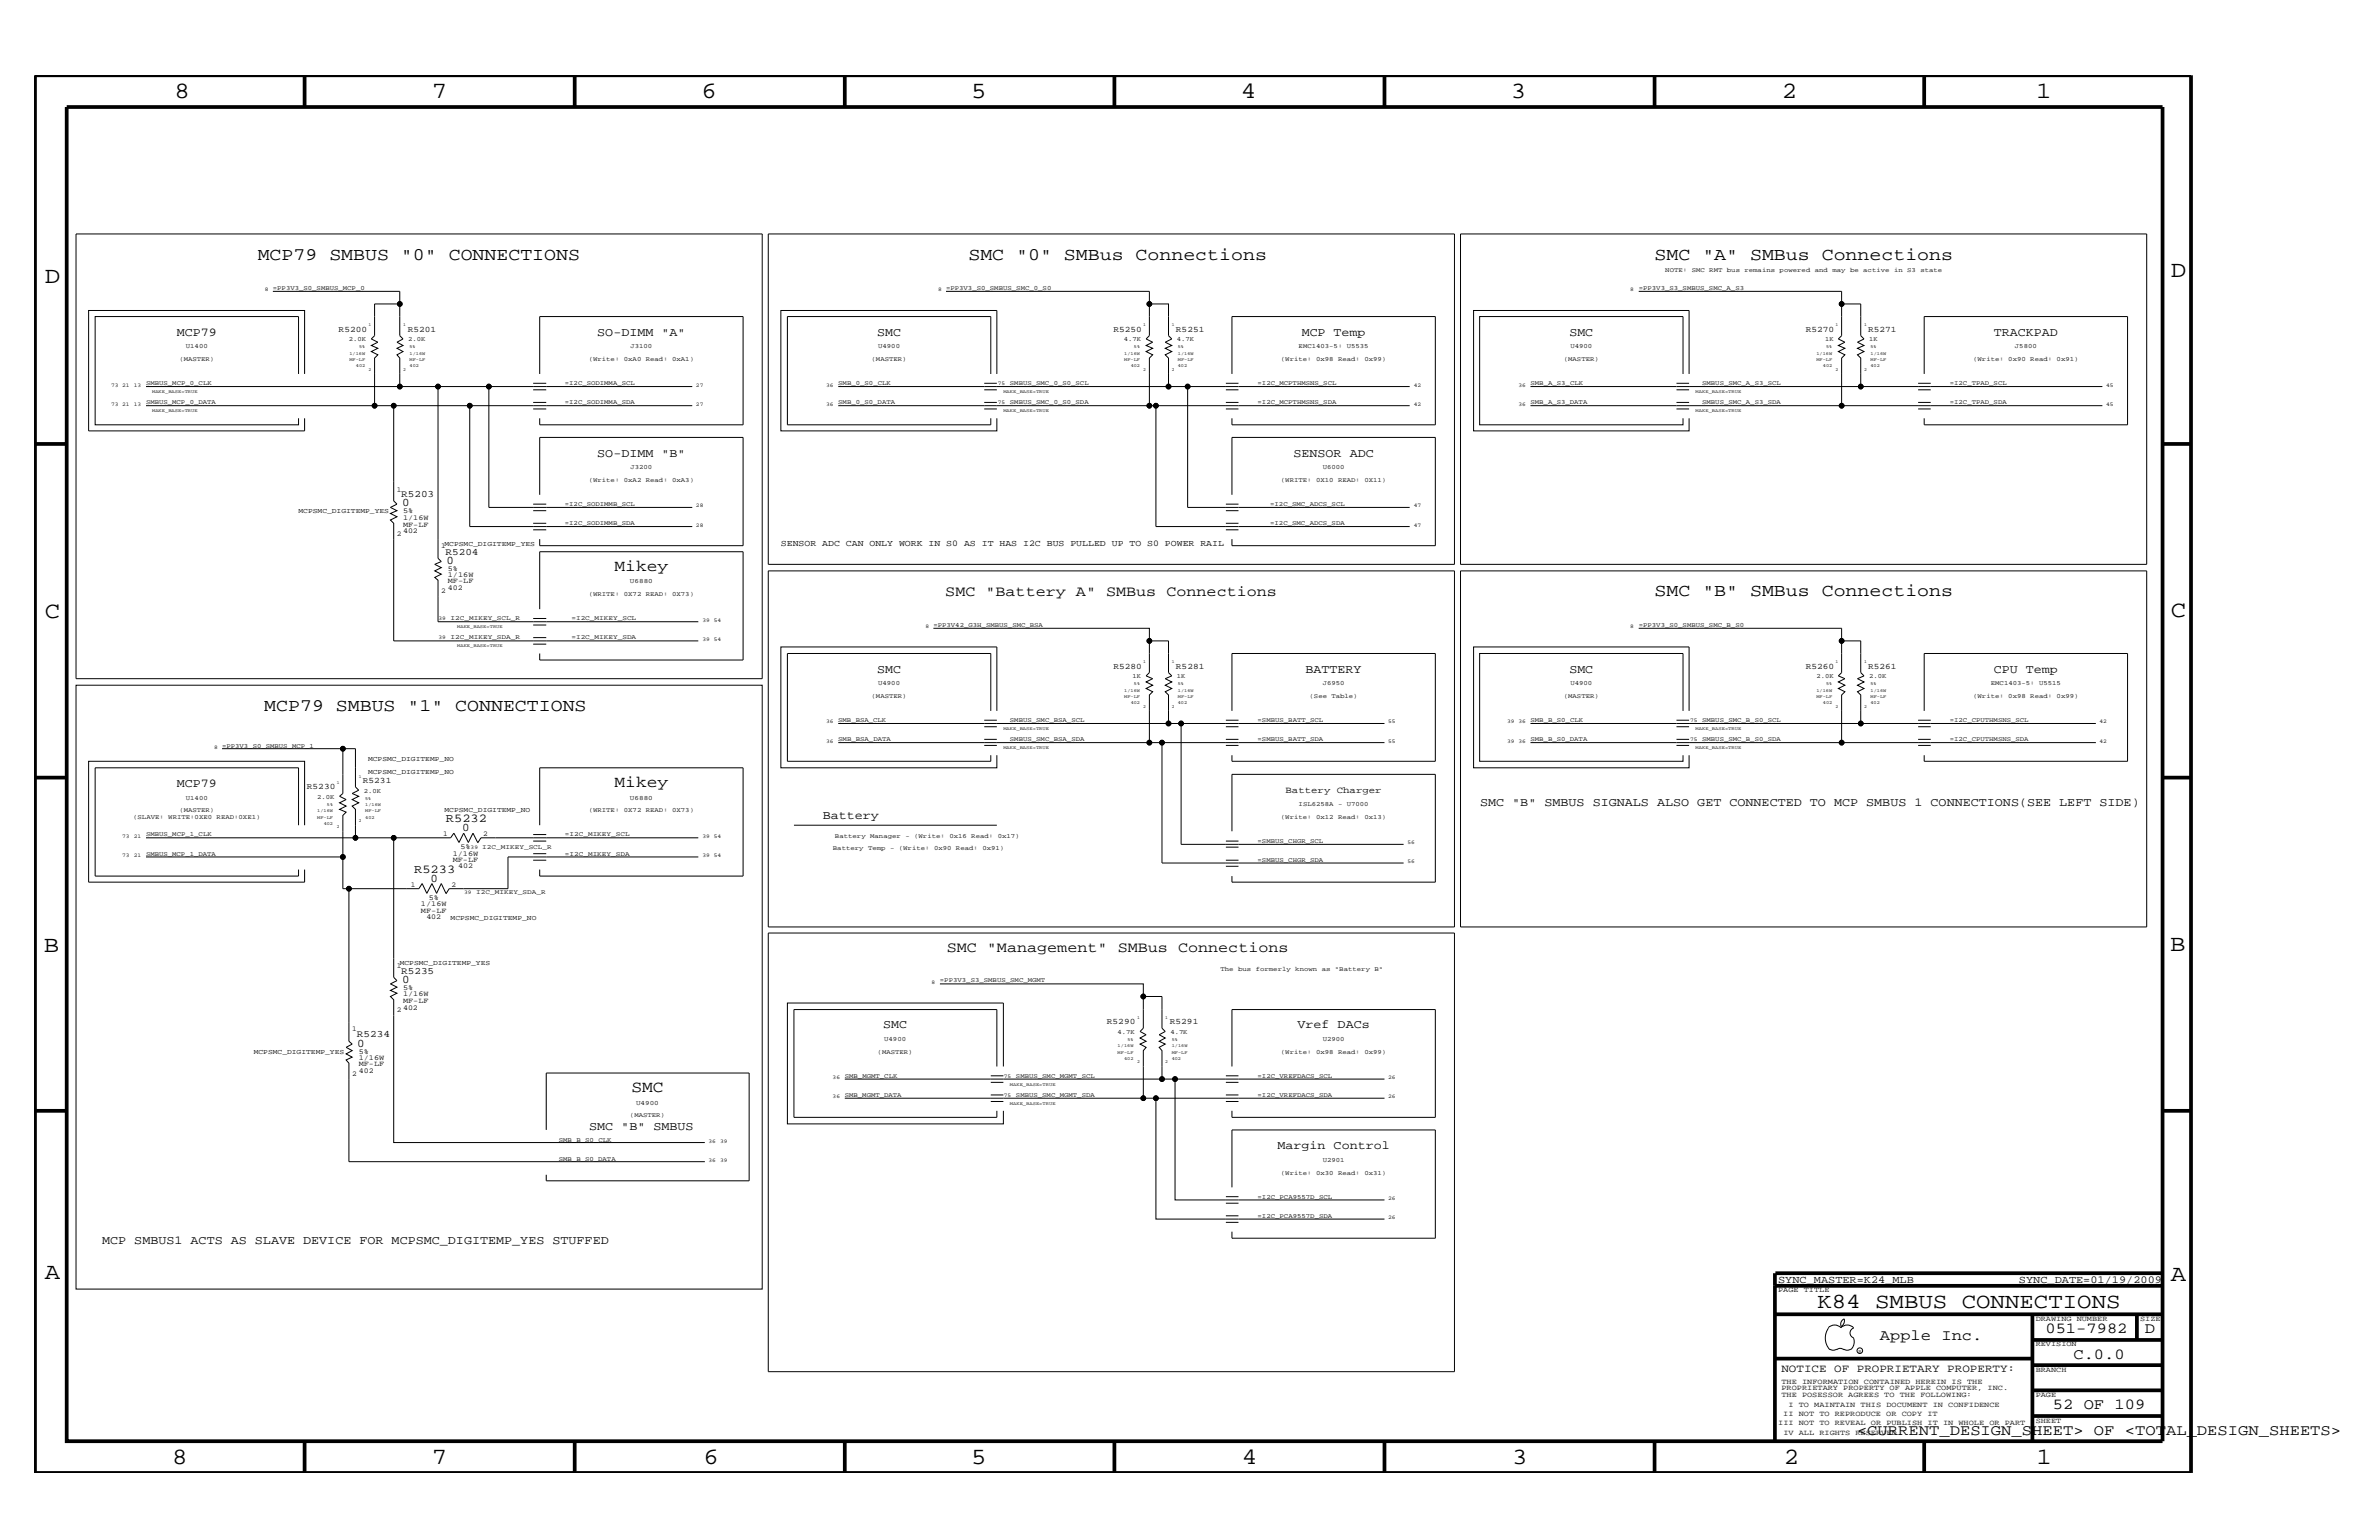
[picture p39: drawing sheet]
<svg xmlns="http://www.w3.org/2000/svg" width="432mm" height="279mm" viewBox="0 0 432 279" stroke-linecap="round" stroke-linejoin="round" font-family="sans-serif">
<defs><g id="words">
<g font-size="4.2">
<text x="31.7" y="17.8">8</text>
<text x="78.4" y="17.8">7</text>
<text x="127.3" y="17.8">6</text>
<text x="176.3" y="17.8">5</text>
<text x="225.2" y="17.8">4</text>
<text x="274.2" y="17.8">3</text>
<text x="323.4" y="17.8">2</text>
<text x="369.6" y="17.8">1</text>
<text x="8.1" y="51.3">D</text>
<text x="394" y="50.3">D</text>
<text x="8.1" y="112.1">C</text>
<text x="394" y="111.9">C</text>
<text x="8" y="172.7">B</text>
<text x="393.9" y="172.5">B</text>
<text x="8.1" y="232">A</text>
<text x="394" y="232.4">A</text>
<text x="31.2" y="265.6">8</text>
<text x="78.4" y="265.6">7</text>
<text x="127.7" y="265.6">6</text>
<text x="176.3" y="265.6">5</text>
<text x="225.4" y="265.6">4</text>
<text x="274.5" y="265.6">3</text>
<text x="323.8" y="265.6">2</text>
<text x="369.7" y="265.6">1</text>
</g>
<text font-size="3.9" x="329.9" y="237.3">K84 SMBUS CONNECTIONS</text>
<g font-size="3.2">
<text x="46.8" y="47.1">MCP79 SMBUS &quot;0&quot; CONNECTIONS</text>
<text x="175.8" y="47.1">SMC &quot;0&quot; SMBus Connections</text>
<text x="300.3" y="47.1">SMC &quot;A&quot; SMBus Connections</text>
<text x="300.3" y="108.1">SMC &quot;B&quot; SMBus Connections</text>
<text x="48" y="129">MCP79 SMBUS &quot;1&quot; CONNECTIONS</text>
</g>
<g font-size="3">
<text x="111.5" y="103.6">Mikey</text>
<text x="111.5" y="142.8">Mikey</text>
<text x="114.6" y="198.1">SMC</text>
</g>
<g font-size="2.8">
<text x="341.2" y="243.1">Apple Inc.</text>
<text x="371.3" y="241.9">051-7982</text>
<text x="389.3" y="241.9">D</text>
<text x="376.3" y="246.5">C.0.0</text>
<text x="372.6" y="255.7">52 OF 109</text>
<text x="337.1" y="260.4">&lt;CURRENT_DESIGN_SHEET&gt; OF &lt;TOTAL_DESIGN_SHEETS&gt;</text>
</g>
<g font-size="2.7">
<text x="171.6" y="108.1">SMC &quot;Battery A&quot; SMBus Connections</text>
<text x="171.8" y="172.7">SMC &quot;Management&quot; SMBus Connections</text>
</g>
<g font-size="2.2">
<text x="32.1" y="60.9">MCP79</text>
<text x="108.4" y="60.9">SO-DIMM &quot;A&quot;</text>
<text x="159.2" y="60.9">SMC</text>
<text x="236.3" y="60.9">MCP Temp</text>
<text x="284.9" y="60.9">SMC</text>
<text x="361.9" y="60.9">TRACKPAD</text>
<text x="108.4" y="82.8">SO-DIMM &quot;B&quot;</text>
<text x="234.8" y="82.8">SENSOR ADC</text>
<text x="159.2" y="122">SMC</text>
<text x="237" y="122">BATTERY</text>
<text x="284.9" y="122">SMC</text>
<text x="361.9" y="122">CPU Temp</text>
<text x="32.1" y="142.8">MCP79</text>
<text x="80.9" y="149.1">R5232</text>
<text x="149.4" y="148.5">Battery</text>
<text x="268.6" y="146.2">SMC &quot;B&quot; SMBUS SIGNALS ALSO GET CONNECTED TO MCP SMBUS 1 CONNECTIONS(SEE LEFT SIDE)</text>
<text x="75.2" y="158.4">R5233</text>
<text x="160.3" y="186.5">SMC</text>
<text x="235.5" y="186.5">Vref DACs</text>
<text x="106.9" y="205">SMC &quot;B&quot; SMBUS</text>
<text x="231.9" y="208.5">Margin Control</text>
<text x="18.5" y="225.7">MCP SMBUS1 ACTS AS SLAVE DEVICE FOR MCPSMC_DIGITEMP_YES STUFFED</text>
</g>
<g font-size="2.1">
<text x="73" y="91.9">0</text>
<text x="81" y="102.3">0</text>
<text x="83.9" y="150.7">0</text>
<text x="78.1" y="160">0</text>
<text x="73" y="178.4">0</text>
<text x="64.9" y="189.9">0</text>
</g>
<text font-size="2" x="323.3" y="248.9">NOTICE OF PROPRIETARY PROPERTY:</text>
<g font-size="1.9">
<text x="322.7" y="232.7">SYNC_MASTER=K24_MLB</text>
<text x="366.4" y="232.7">SYNC_DATE=01/19/2009</text>
</g>
<g font-size="1.8">
<text x="72.8" y="90.2">R5203</text>
<text x="80.9" y="100.6">R5204</text>
<text x="72.8" y="176.6">R5235</text>
<text x="64.8" y="188.2">R5234</text>
</g>
<text font-size="1.7" x="233.3" y="144">Battery Charger</text>
<text font-size="1.6" x="141.7" y="99">SENSOR ADC CAN ONLY WORK IN S0 AS IT HAS I2C BUS PULLED UP TO S0 POWER RAIL</text>
<g font-size="1.5">
<text x="61.5" y="60.2">R5200</text>
<text x="74" y="60.2">R5201</text>
<text x="202.1" y="60.2">R5250</text>
<text x="213.4" y="60.2">R5251</text>
<text x="327.7" y="60.2">R5270</text>
<text x="339.1" y="60.2">R5271</text>
<text x="202.1" y="121.4">R5280</text>
<text x="213.4" y="121.4">R5281</text>
<text x="327.7" y="121.4">R5260</text>
<text x="339.1" y="121.4">R5261</text>
<text x="55.7" y="143.2">R5230</text>
<text x="65.9" y="142.1">R5231</text>
<text x="200.9" y="185.9">R5290</text>
<text x="212.3" y="185.9">R5291</text>
</g>
<g font-size="1.4">
<text x="72.1" y="89.2">1</text>
<text x="73.2" y="95.5">MF-LF</text>
<text x="73.2" y="93.2">5%</text>
<text x="73.2" y="94.3">1/16W</text>
<text x="72.1" y="97.2">2</text>
<text x="73.2" y="96.6">402</text>
<text x="80.1" y="99.5">1</text>
<text x="80.1" y="107.6">2</text>
<text x="81.3" y="104.8">1/16W</text>
<text x="81.3" y="103.6">5%</text>
<text x="81.3" y="107">402</text>
<text x="81.3" y="105.9">MF-LF</text>
<text x="80.4" y="151.7">1</text>
<text x="82.2" y="155.2">1/16W</text>
<text x="83.6" y="154">5%</text>
<text x="87.7" y="151.7">2</text>
<text x="74.6" y="160.9">1</text>
<text x="82" y="160.9">2</text>
<text x="82.2" y="156.4">MF-LF</text>
<text x="83.1" y="157.5">402</text>
<text x="76.4" y="164.5">1/16W</text>
<text x="76.4" y="165.6">MF-LF</text>
<text x="77.4" y="166.7">402</text>
<text x="77.8" y="163.3">5%</text>
<text x="72.1" y="175.6">1</text>
<text x="73.2" y="179.7">5%</text>
<text x="72.1" y="183.7">2</text>
<text x="73.2" y="183.2">402</text>
<text x="73.2" y="182">MF-LF</text>
<text x="73.2" y="180.8">1/16W</text>
<text x="63.9" y="187.1">1</text>
<text x="65.1" y="191.2">5%</text>
<text x="63.9" y="195.2">2</text>
<text x="65.1" y="194.7">402</text>
<text x="65.1" y="193.5">MF-LF</text>
<text x="65.1" y="192.3">1/16W</text>
<text x="322.7" y="234.4">PAGE TITLE</text>
<text x="369.5" y="239.6">DRAWING NUMBER</text>
<text x="388.5" y="239.6">SIZE</text>
<text x="369.5" y="244.2">REVISION</text>
<text x="323.3" y="251.1">THE INFORMATION CONTAINED HEREIN IS THE</text>
<text x="369.5" y="248.9">BRANCH</text>
<text x="323.3" y="253.4">THE POSESSOR AGREES TO THE FOLLOWING:</text>
<text x="323.3" y="252.3">PROPRIETARY PROPERTY OF APPLE COMPUTER, INC.</text>
<text x="323.7" y="256.9">II NOT TO REPRODUCE OR COPY IT</text>
<text x="324.6" y="255.2">I TO MAINTAIN THIS DOCUMENT IN CONFIDENCE</text>
<text x="369.5" y="253.4">PAGE</text>
<text x="322.7" y="258.6">III NOT TO REVEAL OR PUBLISH IT IN WHOLE OR PART</text>
<text x="323.7" y="260.4">IV ALL RIGHTS RESERVED</text>
<text x="369.5" y="258.1">SHEET</text>
</g>
<g font-size="1.3">
<text x="54.2" y="93.2">MCPSMC_DIGITEMP_YES</text>
<text x="80.7" y="99">MCPSMC_DIGITEMP_YES</text>
<text x="66.8" y="138.1">MCPSMC_DIGITEMP_NO</text>
<text x="66.8" y="140.5">MCPSMC_DIGITEMP_NO</text>
<text x="80.7" y="147.3">MCPSMC_DIGITEMP_NO</text>
<text x="81.8" y="167">MCPSMC_DIGITEMP_NO</text>
<text x="72.6" y="175">MCPSMC_DIGITEMP_YES</text>
<text x="46.1" y="191.2">MCPSMC_DIGITEMP_YES</text>
</g>
<g font-size="1.2">
<text x="49.5" y="52.6">=PP3V3_S0_SMBUS_MCP_0</text>
<text x="171.7" y="52.6">=PP3V3_S0_SMBUS_SMC_0_S0</text>
<text x="297.4" y="52.6">=PP3V3_S3_SMBUS_SMC_A_S3</text>
<text x="302.3" y="49.4">NOTE: SMC RMT bus remains powered and may be active in S3 state</text>
<text x="32.6" y="65.6">(MASTER)</text>
<text x="33.7" y="63.2">U1400</text>
<text x="63.3" y="61.9">2.0K</text>
<text x="74.1" y="61.9">2.0K</text>
<text x="106.8" y="65.6">(Write: 0xA0 Read: 0xA1)</text>
<text x="114.4" y="63.2">J3100</text>
<text x="158.2" y="65.6">(MASTER)</text>
<text x="159.4" y="63.2">U4900</text>
<text x="204" y="61.9">4.7K</text>
<text x="213.6" y="61.9">4.7K</text>
<text x="232.5" y="65.6">(Write: 0x98 Read: 0x99)</text>
<text x="235.7" y="63.2">EMC1403-5: U5535</text>
<text x="283.8" y="65.6">(MASTER)</text>
<text x="285" y="63.2">U4900</text>
<text x="331.3" y="61.9">1K</text>
<text x="339.3" y="61.9">1K</text>
<text x="358.1" y="65.6">(Write: 0x90 Read: 0x91)</text>
<text x="365.7" y="63.2">J5800</text>
<text x="26.5" y="69.9">SMBUS_MCP_0_CLK</text>
<text x="102.5" y="69.9">=I2C_SODIMMA_SCL</text>
<text x="152.1" y="69.9">SMB_0_S0_CLK</text>
<text x="183.3" y="69.9">SMBUS_SMC_0_S0_SCL</text>
<text x="228.3" y="69.9">=I2C_MCPTHMSNS_SCL</text>
<text x="277.8" y="69.9">SMB_A_S3_CLK</text>
<text x="308.9" y="69.9">SMBUS_SMC_A_S3_SCL</text>
<text x="353.9" y="69.9">=I2C_TPAD_SCL</text>
<text x="26.5" y="73.3">SMBUS_MCP_0_DATA</text>
<text x="102.5" y="73.3">=I2C_SODIMMA_SDA</text>
<text x="152.1" y="73.3">SMB_0_S0_DATA</text>
<text x="183.3" y="73.3">SMBUS_SMC_0_S0_SDA</text>
<text x="228.3" y="73.3">=I2C_MCPTHMSNS_SDA</text>
<text x="277.8" y="73.3">SMB_A_S3_DATA</text>
<text x="308.9" y="73.3">SMBUS_SMC_A_S3_SDA</text>
<text x="353.9" y="73.3">=I2C_TPAD_SDA</text>
<text x="106.8" y="87.4">(Write: 0xA2 Read: 0xA3)</text>
<text x="114.4" y="85.1">J3200</text>
<text x="232.5" y="87.4">(WRITE: 0X10 READ: 0X11)</text>
<text x="240.1" y="85.1">U6000</text>
<text x="102.5" y="91.8">=I2C_SODIMMB_SCL</text>
<text x="102.5" y="95.3">=I2C_SODIMMB_SDA</text>
<text x="230.5" y="91.8">=I2C_SMC_ADCS_SCL</text>
<text x="230.5" y="95.3">=I2C_SMC_ADCS_SDA</text>
<text x="114.3" y="105.9">U6880</text>
<text x="81.8" y="112.6">I2C_MIKEY_SCL_R</text>
<text x="103.7" y="112.6">=I2C_MIKEY_SCL</text>
<text x="106.8" y="108.1">(WRITE: 0X72 READ: 0X73)</text>
<text x="169.4" y="113.7">=PP3V42_G3H_SMBUS_SMC_BSA</text>
<text x="297.4" y="113.7">=PP3V3_S0_SMBUS_SMC_B_S0</text>
<text x="81.8" y="116">I2C_MIKEY_SDA_R</text>
<text x="103.7" y="116">=I2C_MIKEY_SDA</text>
<text x="159.4" y="124.3">U4900</text>
<text x="205.6" y="123">1K</text>
<text x="213.6" y="123">1K</text>
<text x="240.1" y="124.3">J6950</text>
<text x="285" y="124.3">U4900</text>
<text x="329.7" y="123">2.0K</text>
<text x="339.3" y="123">2.0K</text>
<text x="361.4" y="124.3">EMC1403-5: U5515</text>
<text x="152.1" y="131">SMB_BSA_CLK</text>
<text x="158.2" y="126.6">(MASTER)</text>
<text x="183.3" y="131">SMBUS_SMC_BSA_SCL</text>
<text x="228.3" y="131">=SMBUS_BATT_SCL</text>
<text x="237.7" y="126.6">(See Table)</text>
<text x="277.8" y="131">SMB_B_S0_CLK</text>
<text x="283.8" y="126.6">(MASTER)</text>
<text x="308.9" y="131">SMBUS_SMC_B_S0_SCL</text>
<text x="353.9" y="131">=I2C_CPUTHMSNS_SCL</text>
<text x="358.1" y="126.6">(Write: 0x98 Read: 0x99)</text>
<text x="40.3" y="135.7">=PP3V3_S0_SMBUS_MCP_1</text>
<text x="152.1" y="134.5">SMB_BSA_DATA</text>
<text x="183.3" y="134.5">SMBUS_SMC_BSA_SDA</text>
<text x="228.3" y="134.5">=SMBUS_BATT_SDA</text>
<text x="277.8" y="134.5">SMB_B_S0_DATA</text>
<text x="308.9" y="134.5">SMBUS_SMC_B_S0_SDA</text>
<text x="353.9" y="134.5">=I2C_CPUTHMSNS_SDA</text>
<text x="66" y="143.8">2.0K</text>
<text x="24.2" y="148.5">(SLAVE: WRITE:0XE0 READ:0XE1)</text>
<text x="32.6" y="147.3">(MASTER)</text>
<text x="33.7" y="145.1">U1400</text>
<text x="57.6" y="145">2.0K</text>
<text x="106.8" y="147.3">(WRITE: 0X72 READ: 0X73)</text>
<text x="114.3" y="145.1">U6880</text>
<text x="232.5" y="148.5">(Write: 0x12 Read: 0x13)</text>
<text x="235.7" y="146.2">ISL6258A - U7000</text>
<text x="26.5" y="155.2">SMBUS_MCP_1_DATA</text>
<text x="26.5" y="151.8">SMBUS_MCP_1_CLK</text>
<text x="87.5" y="154">I2C_MIKEY_SCL_R</text>
<text x="102.5" y="151.8">=I2C_MIKEY_SCL</text>
<text x="102.5" y="155.2">=I2C_MIKEY_SDA</text>
<text x="151.2" y="154.3">Battery Temp - (Write: 0x90 Read: 0x91)</text>
<text x="151.6" y="152">Battery Manager - (Write: 0x16 Read: 0x17)</text>
<text x="228.3" y="152.9">=SMBUS_CHGR_SCL</text>
<text x="228.3" y="156.4">=SMBUS_CHGR_SDA</text>
<text x="86.4" y="162.2">I2C_MIKEY_SDA_R</text>
<text x="170.6" y="178.3">=PP3V3_S3_SMBUS_SMC_MGMT</text>
<text x="221.5" y="176.2">The bus formerly known as &quot;Battery B&quot;</text>
<text x="159.3" y="191.2">(MASTER)</text>
<text x="160.5" y="188.9">U4900</text>
<text x="202.9" y="187.6">4.7K</text>
<text x="212.4" y="187.6">4.7K</text>
<text x="232.5" y="191.2">(Write: 0x98 Read: 0x99)</text>
<text x="240.1" y="188.9">U2900</text>
<text x="153.3" y="195.6">SMB_MGMT_CLK</text>
<text x="184.4" y="195.6">SMBUS_SMC_MGMT_SCL</text>
<text x="228.3" y="195.6">=I2C_VREFDACS_SCL</text>
<text x="114.3" y="202.7">(MASTER)</text>
<text x="115.4" y="200.4">U4900</text>
<text x="153.3" y="199">SMB_MGMT_DATA</text>
<text x="184.4" y="199">SMBUS_SMC_MGMT_SDA</text>
<text x="228.3" y="199">=I2C_VREFDACS_SDA</text>
<text x="101.4" y="207.1">SMB_B_S0_CLK</text>
<text x="101.4" y="210.6">SMB_B_S0_DATA</text>
<text x="232.5" y="213.1">(Write: 0x30 Read: 0x31)</text>
<text x="240.1" y="210.8">U2901</text>
<text x="228.3" y="220.9">=I2C_PCA9557D_SDA</text>
<text x="228.3" y="217.5">=I2C_PCA9557D_SCL</text>
</g>
<g font-size="1">
<text x="48.1" y="52.9">8</text>
<text x="170.3" y="52.9">8</text>
<text x="295.9" y="52.9">8</text>
<text x="20.2" y="70.1">73 21</text>
<text x="24.3" y="70.1">13</text>
<text x="126.3" y="70.1">27</text>
<text x="149.9" y="70.1">36</text>
<text x="181.1" y="69.9">75</text>
<text x="256.6" y="70.1">42</text>
<text x="275.6" y="70.1">36</text>
<text x="382.3" y="70.1">45</text>
<text x="20.2" y="73.6">73 21</text>
<text x="24.3" y="73.6">13</text>
<text x="126.3" y="73.6">27</text>
<text x="149.9" y="73.6">36</text>
<text x="181.1" y="73.3">75</text>
<text x="256.6" y="73.6">42</text>
<text x="275.6" y="73.6">36</text>
<text x="382.3" y="73.6">45</text>
<text x="126.3" y="92.1">28</text>
<text x="126.3" y="95.5">28</text>
<text x="256.6" y="92.1">47</text>
<text x="256.6" y="95.5">47</text>
<text x="79.6" y="112.6">39</text>
<text x="127.5" y="112.8">39 54</text>
<text x="168" y="114">8</text>
<text x="295.9" y="114">8</text>
<text x="79.6" y="116">39</text>
<text x="127.5" y="116.3">39 54</text>
<text x="149.9" y="131.3">36</text>
<text x="252" y="131.3">55</text>
<text x="273.6" y="131.3">39 36</text>
<text x="306.7" y="131">75</text>
<text x="381.1" y="131.3">42</text>
<text x="38.9" y="135.8">8</text>
<text x="149.9" y="134.7">36</text>
<text x="252" y="134.7">55</text>
<text x="273.6" y="134.7">39 36</text>
<text x="306.7" y="134.5">75</text>
<text x="381.1" y="134.7">42</text>
<text x="22.2" y="155.5">73</text>
<text x="22.2" y="152">73</text>
<text x="24.3" y="155.5">21</text>
<text x="24.3" y="152">21</text>
<text x="85.4" y="154">39</text>
<text x="127.5" y="152">39 54</text>
<text x="127.5" y="155.5">39 54</text>
<text x="255.4" y="153.2">56</text>
<text x="255.4" y="156.6">56</text>
<text x="84.2" y="162.2">39</text>
<text x="169.1" y="178.5">8</text>
<text x="151.1" y="195.8">36</text>
<text x="182.2" y="195.6">75</text>
<text x="252" y="195.8">26</text>
<text x="151.1" y="199.2">36</text>
<text x="182.2" y="199">75</text>
<text x="252" y="199.2">26</text>
<text x="128.6" y="207.3">36</text>
<text x="130.7" y="207.3">39</text>
<text x="128.6" y="210.8">36</text>
<text x="130.7" y="210.8">39</text>
<text x="252" y="221.2">26</text>
<text x="252" y="217.7">26</text>
</g>
<text font-size=".9" x="337.3" y="245.4">R</text>
<g font-size=".8">
<text x="66.9" y="59.2">1</text>
<text x="73.2" y="59.2">1</text>
<text x="207.5" y="59.2">1</text>
<text x="212.7" y="59.2">1</text>
<text x="333.2" y="59.2">1</text>
<text x="338.3" y="59.2">1</text>
<text x="63.4" y="64.4">1/16W</text>
<text x="63.4" y="65.6">MF-LF</text>
<text x="65.2" y="63.2">5%</text>
<text x="74.3" y="65.6">MF-LF</text>
<text x="74.3" y="64.4">1/16W</text>
<text x="74.3" y="63.2">5%</text>
<text x="204" y="65.6">MF-LF</text>
<text x="204" y="64.4">1/16W</text>
<text x="205.8" y="63.2">5%</text>
<text x="213.8" y="65.6">MF-LF</text>
<text x="213.8" y="63.2">5%</text>
<text x="213.8" y="64.4">1/16W</text>
<text x="329.7" y="65.6">MF-LF</text>
<text x="329.7" y="64.4">1/16W</text>
<text x="331.5" y="63.2">5%</text>
<text x="339.5" y="63.2">5%</text>
<text x="339.5" y="65.6">MF-LF</text>
<text x="339.5" y="64.4">1/16W</text>
<text x="27.6" y="71.3">MAKE_BASE=TRUE</text>
<text x="64.6" y="66.7">402</text>
<text x="66.9" y="67.3">2</text>
<text x="73.2" y="67.3">2</text>
<text x="74.3" y="66.7">402</text>
<text x="182.1" y="71.3">MAKE_BASE=TRUE</text>
<text x="205.2" y="66.7">402</text>
<text x="207.5" y="67.3">2</text>
<text x="212.7" y="67.3">2</text>
<text x="213.8" y="66.7">402</text>
<text x="307.8" y="71.3">MAKE_BASE=TRUE</text>
<text x="330.9" y="66.7">402</text>
<text x="333.2" y="67.3">2</text>
<text x="338.3" y="67.3">2</text>
<text x="339.5" y="66.7">402</text>
<text x="27.6" y="74.8">MAKE_BASE=TRUE</text>
<text x="182.1" y="74.8">MAKE_BASE=TRUE</text>
<text x="307.8" y="74.8">MAKE_BASE=TRUE</text>
<text x="83" y="114">MAKE_BASE=TRUE</text>
<text x="83" y="117.4">MAKE_BASE=TRUE</text>
<text x="204" y="125.5">1/16W</text>
<text x="205.8" y="124.3">5%</text>
<text x="207.5" y="120.3">1</text>
<text x="212.7" y="120.3">1</text>
<text x="213.8" y="125.5">1/16W</text>
<text x="213.8" y="124.3">5%</text>
<text x="329.7" y="125.5">1/16W</text>
<text x="331.5" y="124.3">5%</text>
<text x="333.2" y="120.3">1</text>
<text x="338.3" y="120.3">1</text>
<text x="339.5" y="124.3">5%</text>
<text x="339.5" y="125.5">1/16W</text>
<text x="204" y="126.6">MF-LF</text>
<text x="205.2" y="127.8">402</text>
<text x="207.5" y="128.4">2</text>
<text x="212.7" y="128.4">2</text>
<text x="213.8" y="126.6">MF-LF</text>
<text x="213.8" y="127.8">402</text>
<text x="329.7" y="126.6">MF-LF</text>
<text x="330.9" y="127.8">402</text>
<text x="333.2" y="128.4">2</text>
<text x="338.3" y="128.4">2</text>
<text x="339.5" y="127.8">402</text>
<text x="339.5" y="126.6">MF-LF</text>
<text x="182.1" y="135.8">MAKE_BASE=TRUE</text>
<text x="182.1" y="132.4">MAKE_BASE=TRUE</text>
<text x="307.8" y="132.4">MAKE_BASE=TRUE</text>
<text x="307.8" y="135.8">MAKE_BASE=TRUE</text>
<text x="61.1" y="142.2">1</text>
<text x="65.1" y="141.1">1</text>
<text x="57.6" y="148.5">MF-LF</text>
<text x="57.6" y="147.3">1/16W</text>
<text x="58.8" y="149.7">402</text>
<text x="59.4" y="146.2">5%</text>
<text x="65.1" y="149.1">2</text>
<text x="66.3" y="145.1">5%</text>
<text x="66.3" y="146.2">1/16W</text>
<text x="66.3" y="147.3">MF-LF</text>
<text x="66.3" y="148.5">402</text>
<text x="61.1" y="150.2">2</text>
<text x="206.4" y="184.9">1</text>
<text x="211.5" y="184.9">1</text>
<text x="202.9" y="190">1/16W</text>
<text x="202.9" y="191.2">MF-LF</text>
<text x="204.6" y="188.9">5%</text>
<text x="212.7" y="188.9">5%</text>
<text x="212.7" y="191.2">MF-LF</text>
<text x="212.7" y="190">1/16W</text>
<text x="183.3" y="197">MAKE_BASE=TRUE</text>
<text x="204" y="192.3">402</text>
<text x="206.4" y="192.9">2</text>
<text x="211.5" y="192.9">2</text>
<text x="212.7" y="192.3">402</text>
<text x="183.3" y="200.4">MAKE_BASE=TRUE</text>
</g>
</g></defs>
<g fill="none" stroke="#000" stroke-width=".18">
<path d="M13.8 42.4h124.5v80.7h-124.5zM49.5 52.9h23.1v2.2M139.4 42.4h124.6v60h-124.6zM171.7 52.9h36.9v2.2h3.5v5.8l.6 .6-1.2 .6 1.2 .6-1.2 .5 1.2 .6-1.2 .6 .6 .6v5.1M208.6 55.1v5.8l-.6 .6 1.2 .6-1.2 .6 1.2 .5-1.2 .6 1.2 .6-.6 .6v8.6h-56.5M265.1 42.4h124.5v60h-124.5zM297.4 52.9h36.9v8l-.6 .6 1.2 .6-1.2 .6 1.2 .5-1.2 .6 1.2 .6-.6 .6v8.6M334.3 55.1h3.4v5.8l.6 .6-1.2 .6 1.2 .6-1.2 .5 1.2 .6-1.2 .6 .6 .6v5.1M26.5 73.6h41.5M26.5 70.1h46.1M54.2 67.8v-10.4h-36.9v19.7h36.9v-1.2M55.3 67.8v-11.5h-39.2v21.9h39.2v-2.3"/>
<path d="M72.6 70.1v-5.1l-.5-.6 1.1-.6-1.1-.6 1.1-.5-1.1-.6 1.1-.6-.6-.6v-5.8h-4.6v5.8l-.6 .6 1.2 .6-1.2 .6 1.2 .5-1.2 .6 1.2 .6-.6 .6v8.6h3.5M72.6 70.1h6.9v31.2l.6 .6-1.2 .5 1.2 .6-1.2 .6 1.2 .6-1.2 .6 .6 .5v7.5h47.2M79.5 70.1h46.1M85.3 73.6h-13.8v17.3l.6 .6-1.2 .6 1.2 .6-1.2 .5 1.2 .6-1.2 .5 .6 .6v21.4h55.2M85.3 73.6v21.9h40.3M85.3 73.6h40.3M88.7 70.1v22h36.9M96.8 74.2h2.3M96.8 73h2.3M96.8 70.7h2.3M96.8 69.5h2.3M98 67.8v-10.4h36.9v19.7h-36.9v-1.2"/>
<path d="M152.1 70.1h63.5M178.6 74.2h2.3M178.6 73h2.3M178.6 70.7h2.3M178.6 69.5h2.3M179.8 67.8v-10.4h-36.9v19.7h36.9v-1.2M180.9 67.8v-11.5h-39.2v21.9h39.2v-2.3M208.6 73.6h47.3M209.8 73.6v21.9h46.1M222.5 74.2h2.3M222.5 73h2.3M222.5 70.7h2.3"/>
<path d="M222.5 69.5h2.3M223.6 67.8v-10.4h36.9v19.7h-36.9v-1.2M255.9 70.1h-40.3v22h40.3M277.8 73.6h103.8M277.8 70.1h103.8M304.3 74.2h2.3M304.3 73h2.3M304.3 70.7h2.3M304.3 69.5h2.3M305.5 67.8v-10.4h-36.9v19.7h36.9v-1.2M306.6 67.8v-11.5h-39.1v21.9h39.1v-2.3M348.1 74.2h2.3"/>
<path d="M348.1 73h2.3M348.1 70.7h2.3M348.1 69.5h2.3M349.3 67.8v-10.4h36.9v19.7h-36.9v-1.2M96.8 96.1h2.3M96.8 94.9h2.3M96.8 92.7h2.3M96.8 91.5h2.3M98 89.8v-10.4h36.9v19.6h-36.9v-1.2M222.5 96.1h2.3M222.5 94.9h2.3M222.5 92.7h2.3"/>
<path d="M222.5 91.5h2.3M223.6 89.8v-10.4h36.9v19.6h-36.9v-1.2M96.8 113.4h2.3M96.8 112.2h2.3M96.8 116.9h2.3M96.8 115.7h2.3M98 110.5v-10.4h36.9v19.6h-36.9v-1.1M139.4 103.6h124.6v64.6h-124.6zM169.4 114h39.2v2.3h3.5v5.7l.6 .6-1.2 .5 1.2 .6-1.2 .6 1.2 .6-1.2 .6 .6 .6v5.2M208.6 116.3v5.7l-.6 .6 1.2 .5-1.2 .6 1.2 .6-1.2 .6 1.2 .6-.6 .6v8.6h-56.5M265.1 103.6h124.5v64.6h-124.5zM297.4 114h36.9v8l-.6 .6 1.2 .5-1.2 .6 1.2 .6-1.2 .6 1.2 .6-.6 .6v8.6"/>
<path d="M334.3 116.3h3.4v5.7l.6 .6-1.2 .5 1.2 .6-1.2 .6 1.2 .6-1.2 .6 .6 .6v5.2M13.8 124.3h124.5v109.6h-124.5zM40.3 135.8h21.9M152.1 131.3h62.3M178.6 135.2h2.3M178.6 134.1h2.3M178.6 131.9h2.3M178.6 130.7h2.3M179.8 129v-10.4h-36.9v19.5h36.9v-1.1M180.9 129v-11.6h-39.2v21.9h39.2v-2.3M208.6 134.7h2.3M222.5 135.2h2.3"/>
<path d="M222.5 134.1h2.3M222.5 131.9h2.3M222.5 130.7h2.3M223.6 129v-10.4h36.9v19.5h-36.9v-1.1M251.3 131.3h-36.9v21.9h40.4M251.3 134.7h-40.4v21.9h43.9M277.8 134.7h102.6M277.8 131.3h102.6M304.3 135.2h2.3M304.3 134.1h2.3M304.3 131.9h2.3M304.3 130.7h2.3"/>
<path d="M305.5 129v-10.4h-36.9v19.5h36.9v-1.1M306.6 129v-11.6h-39.1v21.9h39.1v-2.3M348.1 135.2h2.3M348.1 134.1h2.3M348.1 131.9h2.3M348.1 130.7h2.3M349.3 129v-10.4h36.9v19.5h-36.9v-1.1M26.5 152h55.3l.6-.8 .9 1.7 .9-1.7 .8 1.7 .9-1.7 .8 1.7M54.2 149.7v-10.4h-36.9v19.6h36.9v-1.1M55.3 149.7v-11.6h-39.2v21.9h39.2v-2.2M62.2 155.5v5.7h1.1M64.5 152v-5.2l-.6-.6 1.2-.5-1.2-.6 1.2-.6-1.2-.5 1.2-.6-.6-.6v-7h-2.3v8.2l-.6 .5 1.2 .6-1.2 .6 1.2 .5-1.2 .6 1.2 .5-.6 .6v7.6h-35.7"/>
<path d="M71.5 152v25.3l.6 .6-1.2 .6 1.2 .6-1.2 .6 1.2 .5-1.2 .6 .6 .6v25.9h56.4M96.8 156.1h2.3M96.8 152.6h2.3M96.8 154.9h2.3M96.8 151.4h2.3M98 149.7v-10.4h36.9v19.6h-36.9v-1.1M126.7 155.5h-34.5v5.7h-10.7l-.6 1M126.7 152h-39.4l-.6 .9M144.1 149.7h36.8M222.5 157.2h2.3M222.5 156.1h2.3M222.5 153.7h2.3"/>
<path d="M222.5 152.6h2.3M223.6 150.8v-10.3h36.9v19.5h-36.9v-1.1M80.9 162.1l-.8-1.8-.9 1.8-.8-1.8-.9 1.8-.9-1.8-.6 .9h-12.7v27.7l.6 .5-1.1 .6 1.1 .6-1.1 .6 1.1 .6-1.1 .5 .5 .6v17.9h64.6M139.4 169.3h124.6v79.6h-124.6zM170.6 178.5h36.9v2.3h3.4v5.7l.6 .6-1.1 .6 1.1 .6-1.1 .6 1.1 .5-1.1 .6 .5 .6v5.2h-57.6M179.8 199.8h2.3M179.8 198.7h2.3M179.8 196.4h2.3M179.8 195.2h2.3M180.9 193.5v-10.3h-36.8v19.5h36.8v-1.2M182.1 193.5v-11.5h-39.2v21.9h39.2v-2.4M207.5 180.8v5.7l-.6 .6 1.1 .6-1.1 .6 1.1 .6-1.1 .5 1.1 .6-.5 .6v8.6h-54.2"/>
<path d="M207.5 199.2h43.8M209.8 199.2v22h41.5M210.9 195.8h40.4M213.3 195.8v21.9h38M222.5 199.8h2.3M222.5 198.7h2.3M222.5 196.4h2.3M222.5 195.2h2.3M223.6 193.5v-10.3h36.9v19.5h-36.9v-1.2M99.1 205v-10.3h36.9v19.5h-36.9v-1.1M222.5 218.3h2.3M222.5 217.1h2.3"/>
<path d="M223.6 215.4v-10.4h36.9v19.6h-36.9v-1.1M222.5 221.8h2.3M222.5 220.6h2.3M334.7 239.3l.1 .3a1.19 1.19 0 0 1-.6 1.1M334.8 239.3a1.02 1.02 0 0 0-.6 1.3M331.8 240.9a1.61 1.61 0 0 1 2.4 0M331.9 241a3.1 3.1 0 0 0 .2 3.9M332.1 244.8l.6 .2 .7-.2M333.4 244.9l.6-.3 .7 .3M334.1 240.9a1.61 1.61 0 0 1 2.3 0M334.6 244.8l.7 .2 .6-.2M336.4 242.8l.2 .6a1.95 1.95 0 0 1-.6 1.4"/>
<path d="M336.5 240.9a.93 .93 0 0 0-.7 .9 .93 .93 0 0 0 .7 .9"/>
<circle cx="72.6" cy="55.1" r=".42"/>
<circle cx="208.6" cy="55.1" r=".42"/>
<circle cx="334.3" cy="55.1" r=".42"/>
<circle cx="68" cy="73.6" r=".42"/>
<circle cx="71.5" cy="73.6" r=".42"/>
<circle cx="72.6" cy="70.1" r=".42"/>
<circle cx="79.5" cy="70.1" r=".42"/>
<circle cx="85.3" cy="73.6" r=".42"/>
<circle cx="88.7" cy="70.1" r=".42"/>
<circle cx="208.6" cy="73.6" r=".42"/>
<circle cx="209.8" cy="73.6" r=".42"/>
<circle cx="212.1" cy="70.1" r=".42"/>
<circle cx="215.6" cy="70.1" r=".42"/>
<circle cx="334.3" cy="73.6" r=".42"/>
<circle cx="337.7" cy="70.1" r=".42"/>
<circle cx="208.6" cy="116.3" r=".42"/>
<circle cx="334.3" cy="116.3" r=".42"/>
<circle cx="62.2" cy="135.8" r=".42"/>
<circle cx="208.6" cy="134.7" r=".42"/>
<circle cx="210.9" cy="134.7" r=".42"/>
<circle cx="212.1" cy="131.3" r=".42"/>
<circle cx="214.4" cy="131.3" r=".42"/>
<circle cx="334.3" cy="134.7" r=".42"/>
<circle cx="337.7" cy="131.3" r=".42"/>
<circle cx="62.2" cy="155.5" r=".42"/>
<circle cx="64.5" cy="152" r=".42"/>
<circle cx="71.5" cy="152" r=".42"/>
<circle cx="63.3" cy="161.2" r=".42"/>
<circle cx="207.5" cy="180.8" r=".42"/>
<circle cx="207.5" cy="199.2" r=".42"/>
<circle cx="209.8" cy="199.2" r=".42"/>
<circle cx="210.9" cy="195.8" r=".42"/>
<circle cx="213.3" cy="195.8" r=".42"/>
<circle cx="337.6" cy="245.1" r=".51"/>
</g>
<g fill="none" stroke="#000" stroke-width=".68" stroke-linecap="butt">
<path d="M6.4 13.7h391.3v253.5h-391.3zM12.1 19.4h380.4v242.1h-380.4zM55.3 13.7v5.7M104.3 13.7v5.7M153.3 13.7v5.7M202.3 13.7v5.7M251.3 13.7v5.7M300.3 13.7v5.7M349.3 13.7v5.7M6.4 80.5h5.7M392.5 80.5h5.2M6.4 141.1h5.7"/>
<path d="M392.5 141.1h5.2M6.4 201.5h5.7M392.5 201.5h5.2M322.2 231v30.5M322.2 233.3h70.3M322.2 238.4h70.3M322.2 231h70.3M368.9 238.4v23.1M387.9 238.4v4.7M322.2 246.5h46.7M368.9 256.9h23.6M368.9 252.3h23.6"/>
<path d="M368.9 247.7h23.6M368.9 243.1h23.6M55.3 261.5v5.7M104.3 261.5v5.7M153.3 261.5v5.7M202.3 261.7v5.5M251.3 261.5v5.7M300.3 261.5v5.7M349.3 261.5v5.7"/>
</g>
<g fill="#000">
<circle cx="72.6" cy="55.1" r=".42"/>
<circle cx="208.6" cy="55.1" r=".42"/>
<circle cx="334.3" cy="55.1" r=".42"/>
<circle cx="68" cy="73.6" r=".42"/>
<circle cx="71.5" cy="73.6" r=".42"/>
<circle cx="72.6" cy="70.1" r=".42"/>
<circle cx="79.5" cy="70.1" r=".42"/>
<circle cx="85.3" cy="73.6" r=".42"/>
<circle cx="88.7" cy="70.1" r=".42"/>
<circle cx="208.6" cy="73.6" r=".42"/>
<circle cx="209.8" cy="73.6" r=".42"/>
<circle cx="212.1" cy="70.1" r=".42"/>
<circle cx="215.6" cy="70.1" r=".42"/>
<circle cx="334.3" cy="73.6" r=".42"/>
<circle cx="337.7" cy="70.1" r=".42"/>
<circle cx="208.6" cy="116.3" r=".42"/>
<circle cx="334.3" cy="116.3" r=".42"/>
<circle cx="62.2" cy="135.8" r=".42"/>
<circle cx="208.6" cy="134.7" r=".42"/>
<circle cx="210.9" cy="134.7" r=".42"/>
<circle cx="212.1" cy="131.3" r=".42"/>
<circle cx="214.4" cy="131.3" r=".42"/>
<circle cx="334.3" cy="134.7" r=".42"/>
<circle cx="337.7" cy="131.3" r=".42"/>
<circle cx="62.2" cy="155.5" r=".42"/>
<circle cx="64.5" cy="152" r=".42"/>
<circle cx="71.5" cy="152" r=".42"/>
<circle cx="63.3" cy="161.2" r=".42"/>
<circle cx="207.5" cy="180.8" r=".42"/>
<circle cx="207.5" cy="199.2" r=".42"/>
<circle cx="209.8" cy="199.2" r=".42"/>
<circle cx="210.9" cy="195.8" r=".42"/>
<circle cx="213.3" cy="195.8" r=".42"/>
</g>
<use href="#words"/>
</svg>
